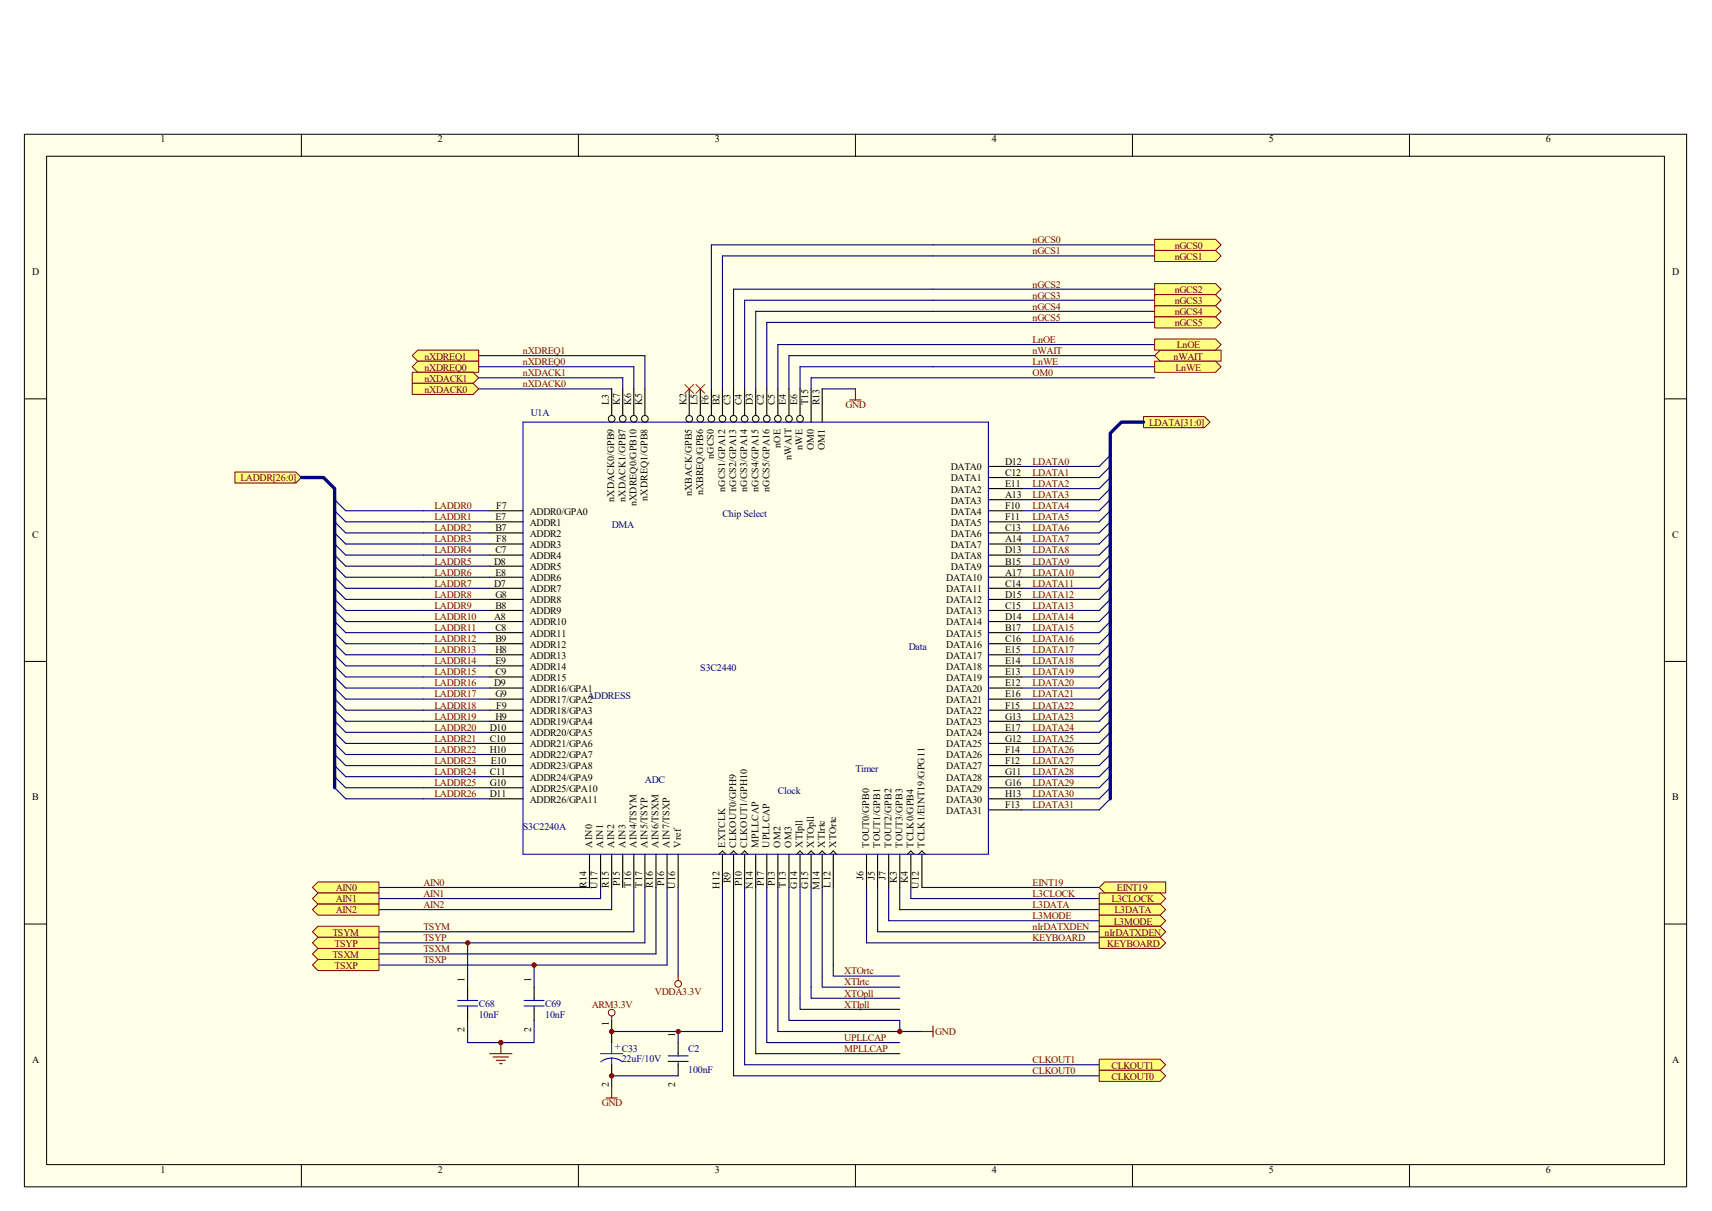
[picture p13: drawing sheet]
<svg xmlns="http://www.w3.org/2000/svg" width="297mm" height="210mm" viewBox="0 0 297 210" stroke-linecap="round" stroke-linejoin="round" font-family="sans-serif">
<defs><g id="words">
<g font-size="1.7">
<text x="27.9" y="24.7">1</text>
<text x="75.9" y="24.7">2</text>
<text x="124" y="24.7">3</text>
<text x="172" y="24.7">4</text>
<text x="220.1" y="24.7">5</text>
<text x="268.2" y="24.7">6</text>
<text x="5.6" y="47.8">D</text>
<text x="290.1" y="47.8">D</text>
<text x="105.6" y="70.3" transform="rotate(-90 105.6 70.3)">L3</text>
<text x="107.5" y="70.3" transform="rotate(-90 107.5 70.3)">K7</text>
<text x="109.5" y="70.3" transform="rotate(-90 109.5 70.3)">K6</text>
<text x="111.4" y="70.3" transform="rotate(-90 111.4 70.3)">K5</text>
<text x="119.1" y="70.3" transform="rotate(-90 119.1 70.3)">K2</text>
<text x="121" y="70.3" transform="rotate(-90 121 70.3)">L5</text>
<text x="122.9" y="70.3" transform="rotate(-90 122.9 70.3)">F6</text>
<text x="124.8" y="70.3" transform="rotate(-90 124.8 70.3)">B2</text>
<text x="126.7" y="70.3" transform="rotate(-90 126.7 70.3)">C3</text>
<text x="128.7" y="70.3" transform="rotate(-90 128.7 70.3)">C4</text>
<text x="130.6" y="70.3" transform="rotate(-90 130.6 70.3)">D3</text>
<text x="132.5" y="70.3" transform="rotate(-90 132.5 70.3)">C2</text>
<text x="134.5" y="70.3" transform="rotate(-90 134.5 70.3)">C5</text>
<text x="136.4" y="70.3" transform="rotate(-90 136.4 70.3)">E4</text>
<text x="138.3" y="70.3" transform="rotate(-90 138.3 70.3)">E6</text>
<text x="140.2" y="70.3" transform="rotate(-90 140.2 70.3)">T15</text>
<text x="142.2" y="70.3" transform="rotate(-90 142.2 70.3)">R13</text>
<text x="135.4" y="77.6" transform="rotate(-90 135.4 77.6)">nOE</text>
<text x="123.9" y="79.5" transform="rotate(-90 123.9 79.5)">nGCS0</text>
<text x="137.3" y="79.8" transform="rotate(-90 137.3 79.8)">nWAIT</text>
<text x="139.2" y="78" transform="rotate(-90 139.2 78)">nWE</text>
<text x="141.2" y="78" transform="rotate(-90 141.2 78)">OM0</text>
<text x="143.1" y="78" transform="rotate(-90 143.1 78)">OM1</text>
<text x="164.9" y="81.6">DATA0</text>
<text x="164.9" y="83.5">DATA1</text>
<text x="174.4" y="80.6">D12</text>
<text x="174.4" y="82.5">C12</text>
<text x="86.1" y="88.3">F7</text>
<text x="91.9" y="89.2">ADDR0/GPA0</text>
<text x="106.6" y="87" transform="rotate(-90 106.6 87)">nXDACK0/GPB9</text>
<text x="108.5" y="87" transform="rotate(-90 108.5 87)">nXDACK1/GPB7</text>
<text x="110.4" y="87.8" transform="rotate(-90 110.4 87.8)">nXDREQ0/GPB10</text>
<text x="112.4" y="86.9" transform="rotate(-90 112.4 86.9)">nXDREQ1/GPB8</text>
<text x="120" y="86.1" transform="rotate(-90 120 86.1)">nXBACK/GPB5</text>
<text x="122" y="85.9" transform="rotate(-90 122 85.9)">nXBREQ/GPB6</text>
<text x="125.8" y="85.3" transform="rotate(-90 125.8 85.3)">nGCS1/GPA12</text>
<text x="127.7" y="85.3" transform="rotate(-90 127.7 85.3)">nGCS2/GPA13</text>
<text x="129.6" y="85.3" transform="rotate(-90 129.6 85.3)">nGCS3/GPA14</text>
<text x="131.6" y="85.3" transform="rotate(-90 131.6 85.3)">nGCS4/GPA15</text>
<text x="133.5" y="85.3" transform="rotate(-90 133.5 85.3)">nGCS5/GPA16</text>
<text x="164.9" y="85.4">DATA2</text>
<text x="164.9" y="87.3">DATA3</text>
<text x="164.9" y="89.2">DATA4</text>
<text x="174.4" y="84.5">E11</text>
<text x="174.4" y="86.4">A13</text>
<text x="174.4" y="88.3">F10</text>
<text x="5.6" y="93.3">C</text>
<text x="85.9" y="90.2">E7</text>
<text x="85.9" y="92.1">B7</text>
<text x="85.9" y="96">C7</text>
<text x="86.1" y="94.1">F8</text>
<text x="91.9" y="91.2">ADDR1</text>
<text x="91.9" y="93.1">ADDR2</text>
<text x="91.9" y="95">ADDR3</text>
<text x="164.9" y="91.2">DATA5</text>
<text x="164.9" y="93.1">DATA6</text>
<text x="164.9" y="95">DATA7</text>
<text x="174.4" y="90.2">F11</text>
<text x="174.4" y="92.1">C13</text>
<text x="174.4" y="94.1">A14</text>
<text x="174.4" y="96">D13</text>
<text x="290.1" y="93.3">C</text>
<text x="85.7" y="97.9">D8</text>
<text x="85.7" y="101.7">D7</text>
<text x="85.9" y="99.8">E8</text>
<text x="91.9" y="96.9">ADDR4</text>
<text x="91.9" y="98.8">ADDR5</text>
<text x="91.9" y="100.8">ADDR6</text>
<text x="164.2" y="100.8">DATA10</text>
<text x="164.9" y="96.9">DATA8</text>
<text x="164.9" y="98.8">DATA9</text>
<text x="174.4" y="97.9">B15</text>
<text x="174.4" y="99.8">A17</text>
<text x="174.4" y="101.7">C14</text>
<text x="85.7" y="107.5">A8</text>
<text x="85.9" y="103.7">G8</text>
<text x="85.9" y="105.6">B8</text>
<text x="91.9" y="102.7">ADDR7</text>
<text x="91.9" y="104.6">ADDR8</text>
<text x="91.9" y="106.6">ADDR9</text>
<text x="164.2" y="102.7">DATA11</text>
<text x="164.2" y="104.6">DATA12</text>
<text x="164.2" y="106.6">DATA13</text>
<text x="174.4" y="103.7">D15</text>
<text x="174.4" y="105.6">C15</text>
<text x="174.4" y="107.5">D14</text>
<text x="85.9" y="109.4">C8</text>
<text x="85.9" y="111.3">B9</text>
<text x="85.9" y="113.3">H8</text>
<text x="91.9" y="108.5">ADDR10</text>
<text x="91.9" y="110.4">ADDR11</text>
<text x="91.9" y="112.3">ADDR12</text>
<text x="164.2" y="108.5">DATA14</text>
<text x="164.2" y="110.4">DATA15</text>
<text x="164.2" y="112.3">DATA16</text>
<text x="174.4" y="109.4">B17</text>
<text x="174.4" y="111.3">C16</text>
<text x="174.4" y="113.3">E15</text>
<text x="85.7" y="119">D9</text>
<text x="85.9" y="115.2">E9</text>
<text x="85.9" y="117.1">C9</text>
<text x="91.9" y="114.2">ADDR13</text>
<text x="91.9" y="116.2">ADDR14</text>
<text x="91.9" y="118.1">ADDR15</text>
<text x="164.2" y="114.2">DATA17</text>
<text x="164.2" y="116.2">DATA18</text>
<text x="164.2" y="118.1">DATA19</text>
<text x="174.4" y="115.2">E14</text>
<text x="174.4" y="117.1">E13</text>
<text x="174.4" y="119">E12</text>
<text x="85.9" y="120.9">G9</text>
<text x="85.9" y="124.8">H9</text>
<text x="86.1" y="122.9">F9</text>
<text x="91.9" y="120">ADDR16/GPA1</text>
<text x="91.9" y="121.9">ADDR17/GPA2</text>
<text x="91.9" y="123.8">ADDR18/GPA3</text>
<text x="91.9" y="125.8">ADDR19/GPA4</text>
<text x="164.2" y="120">DATA20</text>
<text x="164.2" y="121.9">DATA21</text>
<text x="164.2" y="123.8">DATA22</text>
<text x="164.2" y="125.8">DATA23</text>
<text x="174.4" y="120.9">E16</text>
<text x="174.4" y="122.9">F15</text>
<text x="174.4" y="124.8">G13</text>
<text x="85" y="126.7">D10</text>
<text x="85" y="128.7">C10</text>
<text x="85" y="130.6">H10</text>
<text x="91.9" y="127.7">ADDR20/GPA5</text>
<text x="91.9" y="129.6">ADDR21/GPA6</text>
<text x="91.9" y="131.5">ADDR22/GPA7</text>
<text x="164.2" y="127.7">DATA24</text>
<text x="164.2" y="129.6">DATA25</text>
<text x="164.2" y="131.5">DATA26</text>
<text x="174.4" y="126.7">E17</text>
<text x="174.4" y="128.7">G12</text>
<text x="174.4" y="130.6">F14</text>
<text x="85" y="134.4">C11</text>
<text x="85" y="136.3">G10</text>
<text x="85.2" y="132.5">E10</text>
<text x="91.9" y="133.4">ADDR23/GPA8</text>
<text x="91.9" y="135.4">ADDR24/GPA9</text>
<text x="91.9" y="137.3">ADDR25/GPA10</text>
<text x="164.2" y="133.4">DATA27</text>
<text x="164.2" y="135.4">DATA28</text>
<text x="164.2" y="137.3">DATA29</text>
<text x="174.4" y="132.5">F12</text>
<text x="174.4" y="134.4">G11</text>
<text x="174.4" y="136.3">G16</text>
<text x="5.6" y="138.8">B</text>
<text x="85" y="138.3">D11</text>
<text x="91.9" y="139.2">ADDR26/GPA11</text>
<text x="164.2" y="139.2">DATA30</text>
<text x="164.2" y="141.1">DATA31</text>
<text x="174.4" y="138.3">H13</text>
<text x="174.4" y="140.2">F13</text>
<text x="290.1" y="138.8">B</text>
<text x="102.7" y="147" transform="rotate(-90 102.7 147)">AIN0</text>
<text x="104.6" y="147" transform="rotate(-90 104.6 147)">AIN1</text>
<text x="106.6" y="147" transform="rotate(-90 106.6 147)">AIN2</text>
<text x="108.5" y="147" transform="rotate(-90 108.5 147)">AIN3</text>
<text x="110.4" y="147" transform="rotate(-90 110.4 147)">AIN4/TSYM</text>
<text x="112.4" y="147" transform="rotate(-90 112.4 147)">AIN5/TSYP</text>
<text x="114.3" y="147" transform="rotate(-90 114.3 147)">AIN6/TSXM</text>
<text x="116.2" y="147" transform="rotate(-90 116.2 147)">AIN7/TSXP</text>
<text x="118.1" y="147" transform="rotate(-90 118.1 147)">Vref</text>
<text x="125.8" y="147" transform="rotate(-90 125.8 147)">EXTCLK</text>
<text x="127.7" y="147" transform="rotate(-90 127.7 147)">CLKOUT0/GPH9</text>
<text x="129.6" y="147" transform="rotate(-90 129.6 147)">CLKOUT1/GPH10</text>
<text x="131.6" y="147" transform="rotate(-90 131.6 147)">MPLLCAP</text>
<text x="133.5" y="147" transform="rotate(-90 133.5 147)">UPLLCAP</text>
<text x="135.4" y="147" transform="rotate(-90 135.4 147)">OM2</text>
<text x="137.3" y="147" transform="rotate(-90 137.3 147)">OM3</text>
<text x="139.2" y="147" transform="rotate(-90 139.2 147)">XTIpll</text>
<text x="141.2" y="147" transform="rotate(-90 141.2 147)">XTOpll</text>
<text x="143.1" y="147" transform="rotate(-90 143.1 147)">XTIrtc</text>
<text x="145" y="147" transform="rotate(-90 145 147)">XTOrtc</text>
<text x="150.8" y="147" transform="rotate(-90 150.8 147)">TOUT0/GPB0</text>
<text x="152.7" y="147" transform="rotate(-90 152.7 147)">TOUT1/GPB1</text>
<text x="154.6" y="147" transform="rotate(-90 154.6 147)">TOUT2/GPB2</text>
<text x="156.6" y="147" transform="rotate(-90 156.6 147)">TOUT3/GPB3</text>
<text x="158.5" y="147" transform="rotate(-90 158.5 147)">TCLK0/GPB4</text>
<text x="160.4" y="147" transform="rotate(-90 160.4 147)">TCLK1/EINT19/GPG11</text>
<text x="101.8" y="153.9" transform="rotate(-90 101.8 153.9)">R14</text>
<text x="103.7" y="154.1" transform="rotate(-90 103.7 154.1)">U17</text>
<text x="105.6" y="153.9" transform="rotate(-90 105.6 153.9)">R15</text>
<text x="107.5" y="153.7" transform="rotate(-90 107.5 153.7)">P15</text>
<text x="109.5" y="153.9" transform="rotate(-90 109.5 153.9)">T16</text>
<text x="111.4" y="153.9" transform="rotate(-90 111.4 153.9)">T17</text>
<text x="113.3" y="153.9" transform="rotate(-90 113.3 153.9)">R16</text>
<text x="115.2" y="153.7" transform="rotate(-90 115.2 153.7)">P16</text>
<text x="117.1" y="154.1" transform="rotate(-90 117.1 154.1)">U16</text>
<text x="124.8" y="154.1" transform="rotate(-90 124.8 154.1)">H12</text>
<text x="126.7" y="153.2" transform="rotate(-90 126.7 153.2)">R9</text>
<text x="128.7" y="153.7" transform="rotate(-90 128.7 153.7)">P10</text>
<text x="130.6" y="154.1" transform="rotate(-90 130.6 154.1)">N14</text>
<text x="132.5" y="153.7" transform="rotate(-90 132.5 153.7)">P17</text>
<text x="134.5" y="153.7" transform="rotate(-90 134.5 153.7)">P13</text>
<text x="136.4" y="153.9" transform="rotate(-90 136.4 153.9)">T13</text>
<text x="138.3" y="154.1" transform="rotate(-90 138.3 154.1)">G14</text>
<text x="140.2" y="154.1" transform="rotate(-90 140.2 154.1)">G15</text>
<text x="142.2" y="154.3" transform="rotate(-90 142.2 154.3)">M14</text>
<text x="144.1" y="153.9" transform="rotate(-90 144.1 153.9)">L12</text>
<text x="149.8" y="152.6" transform="rotate(-90 149.8 152.6)">J6</text>
<text x="151.8" y="152.6" transform="rotate(-90 151.8 152.6)">J5</text>
<text x="153.7" y="152.6" transform="rotate(-90 153.7 152.6)">J7</text>
<text x="155.6" y="153.2" transform="rotate(-90 155.6 153.2)">K3</text>
<text x="157.5" y="153.2" transform="rotate(-90 157.5 153.2)">K4</text>
<text x="159.4" y="154.1" transform="rotate(-90 159.4 154.1)">U12</text>
<text x="80.6" y="170.2" transform="rotate(-90 80.6 170.2)">1</text>
<text x="92.2" y="170.2" transform="rotate(-90 92.2 170.2)">1</text>
<text x="80.6" y="178.9" transform="rotate(-90 80.6 178.9)">2</text>
<text x="92.2" y="178.9" transform="rotate(-90 92.2 178.9)">2</text>
<text x="105.6" y="177.9" transform="rotate(-90 105.6 177.9)">1</text>
<text x="117.1" y="179.8" transform="rotate(-90 117.1 179.8)">1</text>
<text x="5.6" y="184.4">A</text>
<text x="290.1" y="184.4">A</text>
<text x="105.6" y="188.5" transform="rotate(-90 105.6 188.5)">2</text>
<text x="117.1" y="188.5" transform="rotate(-90 117.1 188.5)">2</text>
<text x="27.9" y="203.4">1</text>
<text x="75.9" y="203.4">2</text>
<text x="124" y="203.4">3</text>
<text x="172" y="203.4">4</text>
<text x="220.1" y="203.4">5</text>
<text x="268.2" y="203.4">6</text>
</g>
<g font-size="1.7" fill="#800000">
<text x="179.2" y="42.2">nGCS0</text>
<text x="179.2" y="44.1">nGCS1</text>
<text x="203.8" y="43.1">nGCS0</text>
<text x="203.8" y="45">nGCS1</text>
<text x="179.2" y="49.9">nGCS2</text>
<text x="179.2" y="51.8">nGCS3</text>
<text x="179.2" y="53.7">nGCS4</text>
<text x="203.8" y="50.8">nGCS2</text>
<text x="203.8" y="52.7">nGCS3</text>
<text x="179.2" y="55.6">nGCS5</text>
<text x="179.2" y="59.5">LnOE</text>
<text x="203.8" y="54.7">nGCS4</text>
<text x="203.8" y="56.6">nGCS5</text>
<text x="73.6" y="62.4">nXDREQ1</text>
<text x="73.6" y="64.3">nXDREQ0</text>
<text x="90.7" y="61.4">nXDREQ1</text>
<text x="90.7" y="63.3">nXDREQ0</text>
<text x="90.7" y="65.2">nXDACK1</text>
<text x="179.2" y="61.4">nWAIT</text>
<text x="179.2" y="63.3">LnWE</text>
<text x="179.2" y="65.2">OM0</text>
<text x="203.6" y="62.4">nWAIT</text>
<text x="204" y="64.3">LnWE</text>
<text x="204.2" y="60.4">LnOE</text>
<text x="73.6" y="66.2">nXDACK1</text>
<text x="73.6" y="68.1">nXDACK0</text>
<text x="90.7" y="67.1">nXDACK0</text>
<text x="146.7" y="70.8">GND</text>
<text x="199.3" y="73.9">LDATA[31:0]</text>
<text x="41.7" y="83.5">LADDR[26:0]</text>
<text x="179.2" y="80.6">LDATA0</text>
<text x="179.2" y="82.5">LDATA1</text>
<text x="75.4" y="88.3">LADDR0</text>
<text x="179.2" y="84.5">LDATA2</text>
<text x="179.2" y="86.4">LDATA3</text>
<text x="179.2" y="88.3">LDATA4</text>
<text x="75.4" y="90.2">LADDR1</text>
<text x="75.4" y="92.1">LADDR2</text>
<text x="75.4" y="94.1">LADDR3</text>
<text x="75.4" y="96">LADDR4</text>
<text x="179.2" y="90.2">LDATA5</text>
<text x="179.2" y="92.1">LDATA6</text>
<text x="179.2" y="94.1">LDATA7</text>
<text x="179.2" y="96">LDATA8</text>
<text x="75.4" y="97.9">LADDR5</text>
<text x="75.4" y="99.8">LADDR6</text>
<text x="75.4" y="101.7">LADDR7</text>
<text x="179.2" y="97.9">LDATA9</text>
<text x="179.2" y="99.8">LDATA10</text>
<text x="179.2" y="101.7">LDATA11</text>
<text x="75.4" y="103.7">LADDR8</text>
<text x="75.4" y="105.6">LADDR9</text>
<text x="75.4" y="107.5">LADDR10</text>
<text x="179.2" y="103.7">LDATA12</text>
<text x="179.2" y="105.6">LDATA13</text>
<text x="179.2" y="107.5">LDATA14</text>
<text x="75.4" y="109.4">LADDR11</text>
<text x="75.4" y="111.3">LADDR12</text>
<text x="75.4" y="113.3">LADDR13</text>
<text x="179.2" y="109.4">LDATA15</text>
<text x="179.2" y="111.3">LDATA16</text>
<text x="179.2" y="113.3">LDATA17</text>
<text x="75.4" y="115.2">LADDR14</text>
<text x="75.4" y="117.1">LADDR15</text>
<text x="75.4" y="119">LADDR16</text>
<text x="179.2" y="115.2">LDATA18</text>
<text x="179.2" y="117.1">LDATA19</text>
<text x="179.2" y="119">LDATA20</text>
<text x="75.4" y="120.9">LADDR17</text>
<text x="75.4" y="122.9">LADDR18</text>
<text x="75.4" y="124.8">LADDR19</text>
<text x="179.2" y="120.9">LDATA21</text>
<text x="179.2" y="122.9">LDATA22</text>
<text x="179.2" y="124.8">LDATA23</text>
<text x="75.4" y="126.7">LADDR20</text>
<text x="75.4" y="128.7">LADDR21</text>
<text x="75.4" y="130.6">LADDR22</text>
<text x="179.2" y="126.7">LDATA24</text>
<text x="179.2" y="128.7">LDATA25</text>
<text x="179.2" y="130.6">LDATA26</text>
<text x="75.4" y="132.5">LADDR23</text>
<text x="75.4" y="134.4">LADDR24</text>
<text x="75.4" y="136.3">LADDR25</text>
<text x="179.2" y="132.5">LDATA27</text>
<text x="179.2" y="134.4">LDATA28</text>
<text x="179.2" y="136.3">LDATA29</text>
<text x="75.4" y="138.3">LADDR26</text>
<text x="179.2" y="138.3">LDATA30</text>
<text x="179.2" y="140.2">LDATA31</text>
<text x="58.3" y="154.6">AIN0</text>
<text x="73.4" y="153.6">AIN0</text>
<text x="73.4" y="155.5">AIN1</text>
<text x="179.2" y="153.6">EINT19</text>
<text x="179.2" y="155.5">L3CLOCK</text>
<text x="193.8" y="154.6">EINT19</text>
<text x="58.3" y="156.5">AIN1</text>
<text x="58.3" y="158.4">AIN2</text>
<text x="73.4" y="157.5">AIN2</text>
<text x="73.4" y="161.3">TSYM</text>
<text x="179.2" y="157.5">L3DATA</text>
<text x="179.2" y="159.4">L3MODE</text>
<text x="179.2" y="161.3">nIrDATXDEN</text>
<text x="192.8" y="156.5">L3CLOCK</text>
<text x="193.2" y="160.4">L3MODE</text>
<text x="193.4" y="158.4">L3DATA</text>
<text x="57.7" y="162.3">TSYM</text>
<text x="57.7" y="166.1">TSXM</text>
<text x="58" y="164.2">TSYP</text>
<text x="73.4" y="163.2">TSYP</text>
<text x="73.4" y="165.1">TSXM</text>
<text x="73.4" y="167.1">TSXP</text>
<text x="179.2" y="163.2">KEYBOARD</text>
<text x="191.6" y="162.3">nIrDATXDEN</text>
<text x="192.1" y="164.2">KEYBOARD</text>
<text x="58" y="168">TSXP</text>
<text x="113.6" y="172.6">VDDA3.3V</text>
<text x="146.5" y="172.8">XTOpll</text>
<text x="146.5" y="169">XTOrtc</text>
<text x="146.5" y="170.9">XTIrtc</text>
<text x="102.7" y="174.8">ARM3.3V</text>
<text x="146.5" y="174.8">XTIpll</text>
<text x="162.3" y="179.6">GND</text>
<text x="146.5" y="180.5">UPLLCAP</text>
<text x="146.5" y="182.5">MPLLCAP</text>
<text x="179.2" y="184.4">CLKOUT1</text>
<text x="192.8" y="185.3">CLKOUT1</text>
<text x="104.4" y="191.9">GND</text>
<text x="179.2" y="186.3">CLKOUT0</text>
<text x="192.8" y="187.2">CLKOUT0</text>
</g>
<g font-size="1.7" fill="#000080">
<text x="92.1" y="72.1">U1A</text>
<text x="125.3" y="89.6">Chip Select</text>
<text x="106.1" y="91.6">DMA</text>
<text x="157.6" y="112.7">Data</text>
<text x="121.5" y="116.3">S3C2440</text>
<text x="101.9" y="121.2">ADDRESS</text>
<text x="111.9" y="135.8">ADC</text>
<text x="135" y="137.7">Clock</text>
<text x="148.4" y="133.8">Timer</text>
<text x="90.7" y="144">S3C2240A</text>
<text x="83.1" y="174.6">C68</text>
<text x="83.1" y="176.5">10nF</text>
<text x="94.6" y="174.6">C69</text>
<text x="94.6" y="176.5">10nF</text>
<text x="106.7" y="182.1">+C33</text>
<text x="107.9" y="184.1">22uF/10V</text>
<text x="119.4" y="182.5">C2</text>
<text x="119.4" y="186.1">100nF</text>
</g>
</g></defs>
<path d="M4.2 23.3h288.4v182.5h-288.4z" fill="#ffffe8"/>
<g fill="none" stroke="#000" stroke-width=".17">
<path d="M4.2 23.3h288.4v182.5h-288.4zM8.1 27.1h280.7v174.9h-280.7zM52.3 23.2v3.9M100.3 23.2v3.9M148.4 23.2v3.9M196.5 23.2v3.9M244.5 23.2v3.9M4.2 69.2h3.9M288.7 69.2h3.9M4.2 114.7h3.9M288.7 114.7h3.9M4.2 160.3h3.9"/>
<path d="M288.7 160.3h3.9M52.3 201.9v3.9M100.3 201.9v3.9M148.4 201.9v3.9M196.5 201.9v3.9M244.5 201.9v3.9"/>
</g>
<g fill="none" stroke="#000080" stroke-width=".19">
<path d="M200.3 59.8h-65.3v7.6M200.3 55.9h-67.3v11.5M200.3 54h-69.2v13.4M200.3 52.1h-71.1v15.3M200.3 50.1h-73v17.3M200.3 44.4h-75v23M200.3 42.5h-76.9v24.9M83 67.4h23.1M83 65.5h25v1.9M83 63.6h27v3.8M83 61.7h28.9v5.7M200.3 63.6h-61.5v3.8"/>
<path d="M200.3 61.7h-63.4v5.7M60 88.6h13.4M60 90.5h13.4M60 92.4h13.4M60 94.3h13.4M60 96.3h13.4M60 98.2h13.4M177.2 80.9h13.5M177.2 82.8h13.5M177.2 84.7h13.5M177.2 86.7h13.5M177.2 88.6h13.5"/>
<path d="M177.2 90.5h13.5M177.2 92.4h13.5M177.2 94.3h13.5M177.2 96.3h13.5M177.2 98.2h13.5M60 100.1h13.4M60 102h13.4M60 103.9h13.4M60 105.9h13.4M60 107.8h13.4M60 109.7h13.4M60 111.6h13.4"/>
<path d="M60 113.6h13.4M60 115.5h13.4M60 117.4h13.4M60 119.3h13.4M177.2 100.1h13.5M177.2 102h13.5M177.2 103.9h13.5M177.2 105.9h13.5M177.2 107.8h13.5M177.2 109.7h13.5M177.2 111.6h13.5M177.2 113.6h13.5"/>
<path d="M177.2 115.5h13.5M177.2 117.4h13.5M177.2 119.3h13.5M60 121.2h13.4M60 123.2h13.4M60 125.1h13.4M60 127h13.4M60 128.9h13.4M60 130.8h13.4M60 132.8h13.4M60 134.7h13.4M60 136.6h13.4"/>
<path d="M60 138.5h13.4M177.2 121.2h13.5M177.2 123.2h13.5M177.2 125.1h13.5M177.2 127h13.5M177.2 128.9h13.5M177.2 130.8h13.5M177.2 132.8h13.5M177.2 134.7h13.5M177.2 136.6h13.5M177.2 138.5h13.5M65.7 153.9h36.6"/>
<path d="M104.2 153.9v1.9h-38.5M106.1 153.9v3.8h-40.4M110 153.9v7.7h-44.3M111.9 153.9v9.6h-46.2M113.8 153.9v11.5h-48.1M115.7 153.9v13.5h-50M117.6 153.9v15.4M125.3 153.9v25M127.3 153.9v32.7h63.4M129.2 153.9v30.8h61.5M131.1 153.9v28.8M133 153.9v26.9"/>
<path d="M135 153.9v25M138.8 153.9v19.2M140.7 153.9v17.3M142.6 153.9v15.4M144.6 153.9v13.5M150.3 153.9v9.6h40.4M152.3 153.9v7.7h38.4M154.2 153.9v5.8h36.5M156.1 153.9v3.8h34.6M158 153.9v1.9h32.7M159.9 153.9h30.8M177.2 140.5h13.5"/>
</g>
<path d="M192.6 79v59.5M58.1 86.7v49.9" fill="none" stroke="#000080" stroke-width=".58"/>
<g fill="#ffff80" stroke="#800000" stroke-width=".17">
<path d="M198.4 72.2h10.6l.9 1-.9 1h-10.6z" fill-rule="evenodd"/>
<path d="M40.8 81.9h10.5l1 .9-1 1h-10.5z" fill-rule="evenodd"/>
<path d="M71.5 61.7l1-1h10.5v1.9h-10.5z" fill-rule="evenodd"/>
<path d="M71.5 63.6l1-1h10.5v2h-10.5z" fill-rule="evenodd"/>
<path d="M201.3 60.7h10.5v1.9h-10.5l-1-.9z" fill-rule="evenodd"/>
<path d="M200.3 49.2h10.6l.9 .9-.9 1h-10.6z" fill-rule="evenodd"/>
<path d="M200.3 51.1h10.6l.9 1-.9 .9h-10.6z" fill-rule="evenodd"/>
<path d="M200.3 41.5h10.6l.9 1-.9 .9h-10.6z" fill-rule="evenodd"/>
<path d="M200.3 43.4h10.6l.9 1-.9 .9h-10.6z" fill-rule="evenodd"/>
<path d="M71.5 64.6h10.6l.9 .9-.9 1h-10.6z" fill-rule="evenodd"/>
<path d="M71.5 66.5h10.6l.9 .9-.9 1h-10.6z" fill-rule="evenodd"/>
<path d="M200.3 53h10.6l.9 1-.9 1h-10.6z" fill-rule="evenodd"/>
<path d="M200.3 55h10.6l.9 .9-.9 1h-10.6z" fill-rule="evenodd"/>
<path d="M200.3 62.6h10.6l.9 1-.9 1h-10.6z" fill-rule="evenodd"/>
<path d="M200.3 58.8h10.6l.9 1-.9 .9h-10.6z" fill-rule="evenodd"/>
<path d="M54.2 153.9l1-1h10.5v2h-10.5z" fill-rule="evenodd"/>
<path d="M54.2 155.8l1-.9h10.5v1.9h-10.5z" fill-rule="evenodd"/>
<path d="M54.2 157.7l1-.9h10.5v1.9h-10.5z" fill-rule="evenodd"/>
<path d="M54.2 161.6l1-1h10.5v2h-10.5z" fill-rule="evenodd"/>
<path d="M54.2 163.5l1-.9h10.5v1.9h-10.5z" fill-rule="evenodd"/>
<path d="M54.2 165.4l1-.9h10.5v1.9h-10.5z" fill-rule="evenodd"/>
<path d="M55.2 166.4h10.5v1.9h-10.5l-1-.9z" fill-rule="evenodd"/>
<path d="M190.7 153.9l1-1h10.5v2h-10.5z" fill-rule="evenodd"/>
<path d="M190.7 154.9h10.6l.9 .9-.9 1h-10.6z" fill-rule="evenodd"/>
<path d="M190.7 156.8h10.6l.9 .9-.9 1h-10.6z" fill-rule="evenodd"/>
<path d="M190.7 158.7h10.6l.9 1-.9 .9h-10.6z" fill-rule="evenodd"/>
<path d="M190.7 160.6h10.6l.9 1-.9 1h-10.6z" fill-rule="evenodd"/>
<path d="M190.7 162.6h10.6l.9 .9-.9 1h-10.6z" fill-rule="evenodd"/>
<path d="M190.7 183.7h10.6l.9 1-.9 .9h-10.6z" fill-rule="evenodd"/>
<path d="M190.7 185.6h10.6l.9 1-.9 .9h-10.6z" fill-rule="evenodd"/>
</g>
<g fill="none" stroke="#000080" stroke-width=".19">
<path d="M142.6 67.4h5.8M192.6 79l-1.9 1.9M200.3 65.5h-59.6v1.9M58.1 86.7l1.9 1.9M58.1 88.6l1.9 1.9M58.1 90.5l1.9 1.9M58.1 92.4l1.9 1.9M58.1 94.3l1.9 2M58.1 96.3l1.9 1.9M58.1 98.2l1.9 1.9M73.4 88.6h11.6M73.4 90.5h11.6"/>
<path d="M73.4 92.4h11.6M73.4 94.3h11.6M73.4 96.3h11.6M73.4 98.2h11.6M192.6 80.9l-1.9 1.9M192.6 82.8l-1.9 1.9M192.6 84.7l-1.9 2M192.6 86.7l-1.9 1.9M192.6 88.6l-1.9 1.9M192.6 90.5l-1.9 1.9M192.6 92.4l-1.9 1.9M192.6 94.3l-1.9 2"/>
<path d="M192.6 96.3l-1.9 1.9M192.6 98.2l-1.9 1.9M58.1 100.1l1.9 1.9M58.1 102l1.9 1.9M58.1 103.9l1.9 2M58.1 105.9l1.9 1.9M58.1 107.8l1.9 1.9M58.1 109.7l1.9 1.9M58.1 111.6l1.9 2M58.1 113.6l1.9 1.9M58.1 115.5l1.9 1.9M58.1 117.4l1.9 1.9"/>
<path d="M58.1 119.3l1.9 1.9M73.4 100.1h11.6M73.4 102h11.6M73.4 103.9h11.6M73.4 105.9h11.6M73.4 107.8h11.6M73.4 109.7h11.6M73.4 111.6h11.6M73.4 113.6h11.6M73.4 115.5h11.6M73.4 117.4h11.6M73.4 119.3h11.6"/>
<path d="M192.6 100.1l-1.9 1.9M192.6 102l-1.9 1.9M192.6 103.9l-1.9 2M192.6 105.9l-1.9 1.9M192.6 107.8l-1.9 1.9M192.6 109.7l-1.9 1.9M192.6 111.6l-1.9 2M192.6 113.6l-1.9 1.9M192.6 115.5l-1.9 1.9M192.6 117.4l-1.9 1.9M192.6 119.3l-1.9 1.9M58.1 121.2l1.9 2"/>
<path d="M58.1 123.2l1.9 1.9M58.1 125.1l1.9 1.9M58.1 127l1.9 1.9M58.1 128.9l1.9 1.9M58.1 130.8l1.9 2M58.1 132.8l1.9 1.9M58.1 134.7l1.9 1.9M58.1 136.6l1.9 1.9M73.4 121.2h11.6M73.4 123.2h11.6M73.4 125.1h11.6M73.4 127h11.6"/>
<path d="M73.4 128.9h11.6M73.4 130.8h11.6M73.4 132.8h11.6M73.4 134.7h11.6M73.4 136.6h11.6M73.4 138.5h11.6M192.6 121.2l-1.9 2M192.6 123.2l-1.9 1.9M192.6 125.1l-1.9 1.9M192.6 127l-1.9 1.9M192.6 130.8l-1.9 2M192.6 128.9l-1.9 1.9"/>
<path d="M192.6 132.8l-1.9 1.9M192.6 134.7l-1.9 1.9M192.6 136.6l-1.9 1.9M192.6 138.5l-1.9 2M136.9 153.9v23.1h19.2v1.9M81.1 177v3.8h11.6v-3.8M81.1 163.5v7.7M92.7 167.4v3.8M106.1 177v1.9h11.5M117.6 178.9h7.7M117.6 178.9v1.9M135 178.9h24.9"/>
<path d="M138.8 173.1v1.9h17.3M140.7 171.2v1.9h15.4M142.6 169.3v1.9h13.5M144.6 167.4v1.9h11.5M117.6 186.6h-11.5v1.9M131.1 182.7h25M133 180.8h23.1"/>
</g>
<g fill="none" stroke="#00f" stroke-width=".19">
<path d="M90.7 73.2h80.8v74.9h-80.8zM79.4 174.5h3.5M79.4 173.5h3.5M81.1 173.1v.4M81.1 174.5v.5M90.9 174.5h3.5M90.9 173.5h3.5M92.7 173.1v.4M92.7 174.5v.5M104.2 182.7h3.8M106.1 183.5l.8 .1 1.1 .5M106.1 183.5l-.8 .1-1.1 .5"/>
<path d="M106.1 180.8v1.9M106.1 183.5v1.2M115.9 184.1h3.5M115.9 183.1h3.5M117.6 182.7v.4M117.6 184.1v.6"/>
</g>
<g fill="none" stroke="#000" stroke-width=".19">
<path d="M106.1 67.4v4.7M108 67.4v4.7M110 67.4v4.7M111.9 67.4v4.7M119.6 67.4v4.7M121.5 67.4v4.7M123.4 67.4v4.7M125.3 67.4v4.7M127.3 67.4v4.7M129.2 67.4v4.7M131.1 67.4v4.7M133 67.4v4.7"/>
<path d="M135 67.4v4.7M136.9 67.4v4.7M138.8 67.4v4.7M140.7 67.4v5.8M142.6 67.4v5.8M85 88.6h5.7M85 90.5h5.7M85 92.4h5.7M85 94.3h5.7M85 96.3h5.7M85 98.2h5.7M171.5 88.6h5.7"/>
<path d="M171.5 90.5h5.7M171.5 92.4h5.7M171.5 94.3h5.7M171.5 96.3h5.7M171.5 98.2h5.7M171.5 80.9h5.7M171.5 82.8h5.7M171.5 84.7h5.7M171.5 86.7h5.7M85 100.1h5.7M85 102h5.7M85 103.9h5.7"/>
<path d="M85 105.9h5.7M85 107.8h5.7M85 109.7h5.7M85 111.6h5.7M85 113.6h5.7M85 115.5h5.7M85 117.4h5.7M85 119.3h5.7M171.5 100.1h5.7M171.5 102h5.7M171.5 103.9h5.7M171.5 105.9h5.7"/>
<path d="M171.5 107.8h5.7M171.5 109.7h5.7M171.5 111.6h5.7M171.5 113.6h5.7M171.5 115.5h5.7M171.5 117.4h5.7M171.5 119.3h5.7M85 121.2h5.7M85 123.2h5.7M85 125.1h5.7M85 127h5.7M85 128.9h5.7"/>
<path d="M85 130.8h5.7M85 132.8h5.7M85 134.7h5.7M85 136.6h5.7M85 138.5h5.7M171.5 121.2h5.7M171.5 123.2h5.7M171.5 125.1h5.7M171.5 127h5.7M171.5 128.9h5.7M171.5 130.8h5.7M171.5 132.8h5.7"/>
<path d="M171.5 134.7h5.7M171.5 136.6h5.7M171.5 138.5h5.7M102.3 148.1v5.8M104.2 148.1v5.8M106.1 148.1v5.8M108 148.1v5.8M110 148.1v5.8M111.9 148.1v5.8M113.8 148.1v5.8M115.7 148.1v5.8M117.6 148.1v5.8"/>
<path d="M125.3 148.1v5.8M127.3 148.1v5.8M129.2 148.1v5.8M131.1 148.1v5.8M133 148.1v5.8M135 148.1v5.8M136.9 148.1v5.8M138.8 148.1v5.8M140.7 148.1v5.8M142.6 148.1v5.8M144.6 148.1v5.8M150.3 148.1v5.8"/>
<path d="M152.3 148.1v5.8M154.2 148.1v5.8M156.1 148.1v5.8M158 148.1v5.8M159.9 148.1v5.8M171.5 140.5h5.7M81.1 171.2v1.9M81.1 175v2M92.7 171.2v1.9M92.7 175v2M106.1 178.9v1.9M106.1 184.7v1.9"/>
<path d="M117.6 180.8v1.9M117.6 184.7v1.9"/>
</g>
<g fill="none" stroke="#000" stroke-width=".17">
<path d="M124.8 148.1l.5-.5 .6 .5M126.7 148.1l.6-.5 .5 .5M128.6 148.1l.6-.5 .6 .5M138.2 148.1l.6-.5 .6 .5M140.1 148.1l.6-.5 .6 .5M142.1 148.1l.5-.5 .6 .5M144 148.1l.6-.5 .5 .5M157.4 148.1l.6-.5 .6 .5M159.4 148.1l.5-.5 .6 .5"/>
<circle cx="106.1" cy="72.6" r=".58"/>
<circle cx="108" cy="72.6" r=".58"/>
<circle cx="110" cy="72.6" r=".58"/>
<circle cx="111.9" cy="72.6" r=".58"/>
<circle cx="119.6" cy="72.6" r=".58"/>
<circle cx="121.5" cy="72.6" r=".58"/>
<circle cx="123.4" cy="72.6" r=".58"/>
<circle cx="125.3" cy="72.6" r=".58"/>
<circle cx="127.3" cy="72.6" r=".58"/>
<circle cx="129.2" cy="72.6" r=".58"/>
<circle cx="131.1" cy="72.6" r=".58"/>
<circle cx="133" cy="72.6" r=".58"/>
<circle cx="135" cy="72.6" r=".58"/>
<circle cx="136.9" cy="72.6" r=".58"/>
<circle cx="138.8" cy="72.6" r=".58"/>
</g>
<path d="M198.4 73.2h-3.9l-1.9 1.9v3.9M52.3 82.8h3.8l2 1.9v2" fill="none" stroke="#000080" stroke-width=".58"/>
<g fill="none" stroke="#800000" stroke-width=".17">
<circle cx="106.1" cy="175.6" r=".58"/>
<circle cx="117.6" cy="170.6" r=".58"/>
</g>
<g fill="none" stroke="#800000" stroke-width=".19">
<path d="M147.4 69.4h2M148.4 67.4v2M106.1 176.2v.8M117.6 169.3v.7M159.9 178.9h2M161.9 177.9v1.9M85 182.7h3.8M85.5 183.3h2.7M86.1 183.9h1.6M86.7 184.5h.4M86.9 180.8v1.9M105.2 190.4h1.9"/>
<path d="M106.1 188.5v1.9"/>
</g>
<path d="M118.8 66.7l1.5 1.5M120.3 66.7l-1.5 1.5M120.7 66.7l1.6 1.5M122.3 66.7l-1.6 1.5" fill="none" stroke="#f00" stroke-width=".17"/>
<g fill="#800000" stroke="#800000" stroke-width=".17">
<circle cx="117.7" cy="178.9" r=".36"/>
<circle cx="156.1" cy="178.9" r=".38"/>
<circle cx="86.9" cy="180.8" r=".38"/>
<circle cx="81.1" cy="163.5" r=".36"/>
<circle cx="92.7" cy="167.4" r=".38"/>
<circle cx="106.1" cy="178.9" r=".38"/>
<circle cx="106.1" cy="186.6" r=".38"/>
</g>
<use href="#words"/>
</svg>
